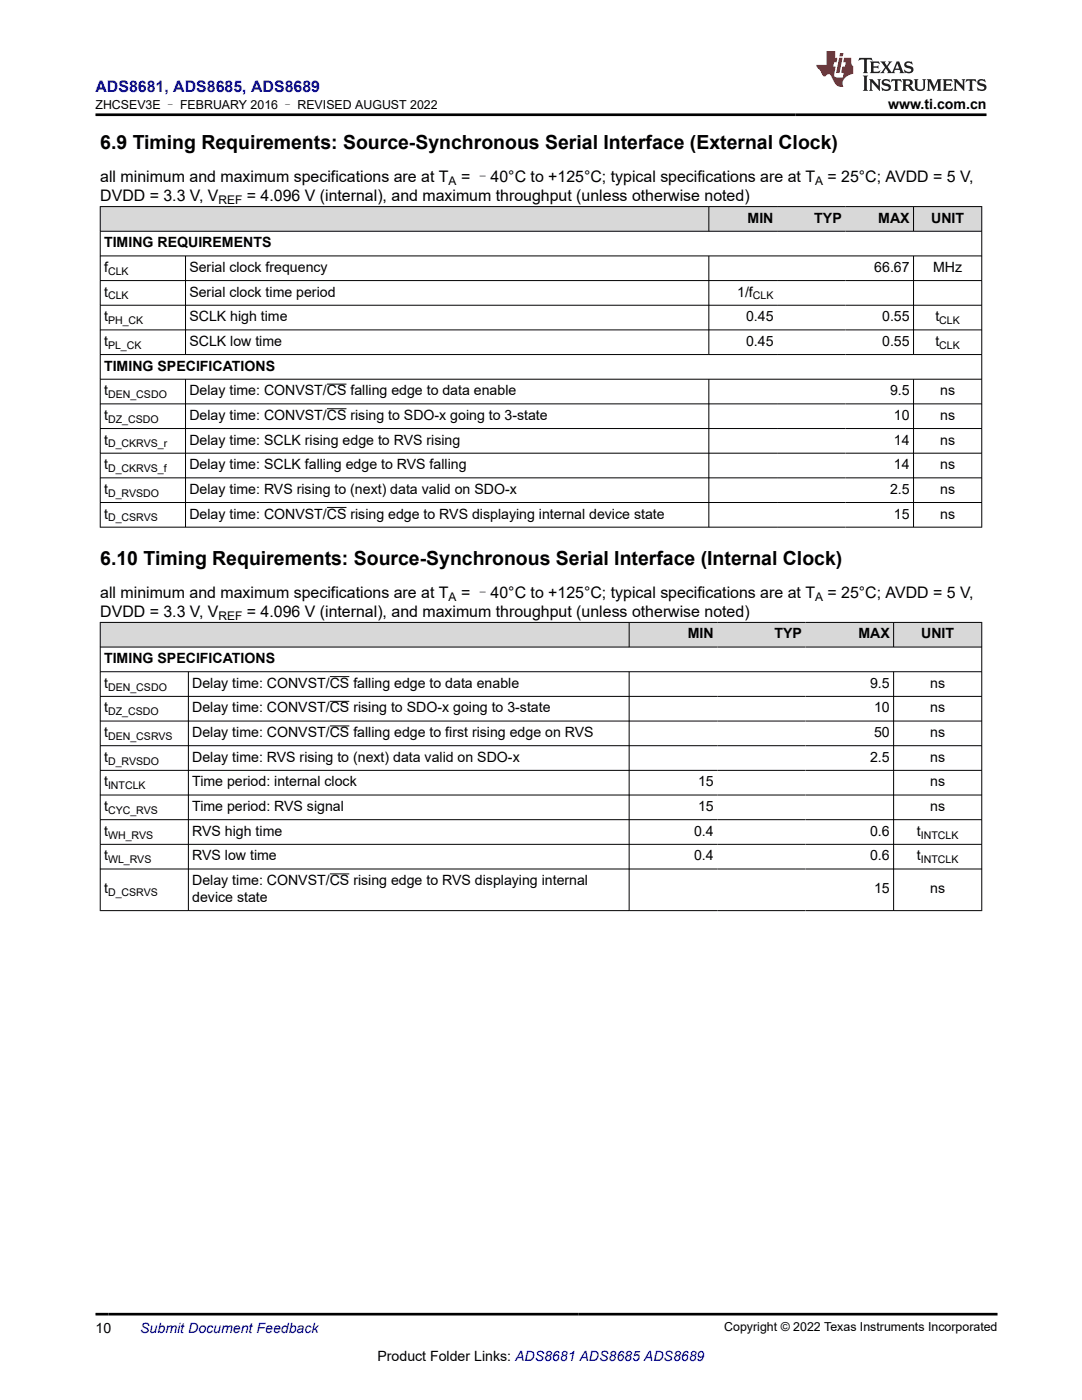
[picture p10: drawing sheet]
<svg xmlns="http://www.w3.org/2000/svg" width="216mm" height="279mm" viewBox="0 0 216 279" stroke-linecap="round" stroke-linejoin="round" font-family="sans-serif">
<defs><g id="words">
<g font-size="3.9">
<text x="20" y="29.8">6.9 Timing Requirements: Source-Synchronous Serial Interface (External Clock)</text>
<text x="20" y="112.8">6.10 Timing Requirements: Source-Synchronous Serial Interface (Internal Clock)</text>
</g>
<text font-size="3.2" fill="#00f" x="19.1" y="18.3">ADS8681, ADS8685, ADS8689</text>
<g font-size="3.2">
<text x="20" y="36.3">all minimum and maximum specifications are at T</text>
<text x="20" y="40.1">DVDD = 3.3 V, V</text>
<text x="49.3" y="40.1">= 4.096 V (internal), and maximum throughput (unless otherwise noted)</text>
<text x="92" y="36.3">= –40°C to +125°C; typical specifications are at T</text>
<text x="165.1" y="36.3">= 25°C; AVDD = 5 V,</text>
<text x="20" y="119.3">all minimum and maximum specifications are at T</text>
<text x="92" y="119.3">= –40°C to +125°C; typical specifications are at T</text>
<text x="165.1" y="119.3">= 25°C; AVDD = 5 V,</text>
<text x="20" y="123.1">DVDD = 3.3 V, V</text>
<text x="49.3" y="123.1">= 4.096 V (internal), and maximum throughput (unless otherwise noted)</text>
</g>
<g font-size="2.8">
<text x="177.2" y="21.7">www.ti.com.cn</text>
<text x="149.2" y="44.4">MIN</text>
<text x="162.5" y="44.4">TYP</text>
<text x="175.2" y="44.4">MAX</text>
<text x="185.8" y="44.4">UNIT</text>
<text x="20.8" y="49.3">TIMING REQUIREMENTS</text>
<text x="20.8" y="54.3">f</text>
<text x="20.8" y="59.2">t</text>
<text x="37.8" y="54.3">Serial clock frequency</text>
<text x="37.8" y="59.2">Serial clock time period</text>
<text x="147.1" y="59.2">1/f</text>
<text x="174.5" y="54.3">66.67</text>
<text x="186.2" y="54.3">MHz</text>
<text x="20.8" y="64.1">t</text>
<text x="37.8" y="64.1">SCLK high time</text>
<text x="148.9" y="64.1">0.45</text>
<text x="176" y="64.1">0.55</text>
<text x="186.6" y="64.1">t</text>
<text x="20.8" y="69">t</text>
<text x="37.8" y="69">SCLK low time</text>
<text x="148.9" y="69">0.45</text>
<text x="176" y="69">0.55</text>
<text x="186.6" y="69">t</text>
<text x="20.8" y="74">TIMING SPECIFICATIONS</text>
<text x="20.8" y="78.9">t</text>
<text x="20.8" y="83.8">t</text>
<text x="37.8" y="78.9">Delay time: CONVST/CS falling edge to data enable</text>
<text x="37.8" y="83.8">Delay time: CONVST/CS rising to SDO-x going to 3-state</text>
<text x="177.6" y="78.9">9.5</text>
<text x="178.4" y="83.8">10</text>
<text x="187.6" y="78.9">ns</text>
<text x="187.6" y="83.8">ns</text>
<text x="20.8" y="88.7">t</text>
<text x="37.8" y="88.7">Delay time: SCLK rising edge to RVS rising</text>
<text x="178.4" y="88.7">14</text>
<text x="187.6" y="88.7">ns</text>
<text x="20.8" y="93.6">t</text>
<text x="37.8" y="93.6">Delay time: SCLK falling edge to RVS falling</text>
<text x="178.4" y="93.6">14</text>
<text x="187.6" y="93.6">ns</text>
<text x="20.8" y="98.6">t</text>
<text x="37.8" y="98.6">Delay time: RVS rising to (next) data valid on SDO-x</text>
<text x="177.6" y="98.6">2.5</text>
<text x="187.6" y="98.6">ns</text>
<text x="20.8" y="103.5">t</text>
<text x="37.8" y="103.5">Delay time: CONVST/CS rising edge to RVS displaying internal device state</text>
<text x="178.4" y="103.5">15</text>
<text x="187.6" y="103.5">ns</text>
<text x="137.3" y="127.4">MIN</text>
<text x="154.5" y="127.4">TYP</text>
<text x="171.3" y="127.4">MAX</text>
<text x="183.8" y="127.4">UNIT</text>
<text x="20.8" y="132.3">TIMING SPECIFICATIONS</text>
<text x="20.8" y="137.2">t</text>
<text x="38.4" y="137.2">Delay time: CONVST/CS falling edge to data enable</text>
<text x="173.6" y="137.2">9.5</text>
<text x="185.6" y="137.2">ns</text>
<text x="20.8" y="142.2">t</text>
<text x="38.4" y="142.2">Delay time: CONVST/CS rising to SDO-x going to 3-state</text>
<text x="174.4" y="142.2">10</text>
<text x="185.6" y="142.2">ns</text>
<text x="20.8" y="147.1">t</text>
<text x="38.4" y="147.1">Delay time: CONVST/CS falling edge to first rising edge on RVS</text>
<text x="174.4" y="147.1">50</text>
<text x="185.6" y="147.1">ns</text>
<text x="20.8" y="152">t</text>
<text x="38.4" y="152">Delay time: RVS rising to (next) data valid on SDO-x</text>
<text x="173.6" y="152">2.5</text>
<text x="185.6" y="152">ns</text>
<text x="20.8" y="156.9">t</text>
<text x="20.8" y="161.9">t</text>
<text x="38.4" y="156.9">Time period: internal clock</text>
<text x="38.4" y="161.9">Time period: RVS signal</text>
<text x="139.3" y="156.9">15</text>
<text x="139.3" y="161.9">15</text>
<text x="185.6" y="156.9">ns</text>
<text x="185.6" y="161.9">ns</text>
<text x="20.8" y="166.8">t</text>
<text x="38.4" y="166.8">RVS high time</text>
<text x="138.5" y="166.8">0.4</text>
<text x="173.6" y="166.8">0.6</text>
<text x="182.9" y="166.8">t</text>
<text x="20.8" y="171.7">t</text>
<text x="38.4" y="171.7">RVS low time</text>
<text x="138.5" y="171.7">0.4</text>
<text x="173.6" y="171.7">0.6</text>
<text x="182.9" y="171.7">t</text>
<text x="20.8" y="178.3">t</text>
<text x="38.4" y="176.6">Delay time: CONVST/CS rising edge to RVS displaying internal</text>
<text x="174.4" y="178.3">15</text>
<text x="185.6" y="178.3">ns</text>
<text x="38.4" y="180">device state</text>
<text x="19.1" y="266">10</text>
<text x="75.3" y="271.7">Product Folder Links: ADS8681 ADS8685 ADS8689</text>
</g>
<text font-size="2.8" fill="#00f" x="28" y="266">Submit Document Feedback</text>
<g font-size="2.5">
<text x="19" y="21.8">ZHCSEV3E – FEBRUARY 2016 – REVISED AUGUST 2022</text>
<text x="144.5" y="265.7">Copyright © 2022 Texas Instruments Incorporated</text>
</g>
<g font-size="2.4">
<text x="43.6" y="40.7">REF</text>
<text x="89.5" y="36.9">A</text>
<text x="162.6" y="36.9">A</text>
<text x="89.5" y="119.9">A</text>
<text x="162.6" y="119.9">A</text>
<text x="43.6" y="123.7">REF</text>
</g>
<g font-size="2.1">
<text x="21.6" y="54.8">CLK</text>
<text x="21.6" y="59.8">CLK</text>
<text x="150.2" y="59.8">CLK</text>
<text x="21.6" y="64.7">PH_CK</text>
<text x="187.4" y="64.7">CLK</text>
<text x="21.6" y="69.6">PL_CK</text>
<text x="187.4" y="69.6">CLK</text>
<text x="21.6" y="79.4">DEN_CSDO</text>
<text x="21.6" y="84.4">DZ_CSDO</text>
<text x="21.6" y="89.3">D_CKRVS_r</text>
<text x="21.6" y="94.2">D_CKRVS_f</text>
<text x="21.6" y="99.1">D_RVSDO</text>
<text x="21.6" y="104">D_CSRVS</text>
<text x="21.6" y="137.8">DEN_CSDO</text>
<text x="21.6" y="142.7">DZ_CSDO</text>
<text x="21.6" y="147.7">DEN_CSRVS</text>
<text x="21.6" y="152.6">D_RVSDO</text>
<text x="21.6" y="157.5">INTCLK</text>
<text x="21.6" y="162.4">CYC_RVS</text>
<text x="21.6" y="167.3">WH_RVS</text>
<text x="183.7" y="167.3">INTCLK</text>
<text x="21.6" y="172.3">WL_RVS</text>
<text x="183.7" y="172.3">INTCLK</text>
<text x="21.6" y="178.9">D_CSRVS</text>
</g>
</g></defs>
<g fill="#d8d8d8">
<path d="M20 41.2h175.9v5h-175.9z" fill-rule="evenodd"/>
<path d="M20.1 41.3h121.3v4.8h-121.3z" fill-rule="evenodd"/>
<path d="M141.5 41.3h13.6v4.8h-13.6z" fill-rule="evenodd"/>
<path d="M155.1 41.3h13.6v4.8h-13.6z" fill-rule="evenodd"/>
<path d="M168.7 41.3h13.5v4.8h-13.5z" fill-rule="evenodd"/>
<path d="M182.3 41.3h13.5v4.8h-13.5z" fill-rule="evenodd"/>
</g>
<g fill="none" stroke="#000" stroke-width=".2">
<path d="M19.9 41.2h176.1M19.9 46.2h176.1M19.9 51.1h176.1M19.9 56h176.1M20 41.2v64.1M37 51.1v19.7M141.4 41.2v5M141.4 51.1v19.7M182.3 41.2v5M182.3 51.1v19.7M195.9 41.2v64.1M19.9 60.9h176.1"/>
<path d="M19.9 65.8h176.1M19.9 70.8h176.1M19.9 75.7h176.1M37 75.7v29.6M65.2 76.7h3.9M141.4 75.7v29.6M182.3 75.7v29.6M19.9 80.6h176.1M19.9 85.5h176.1M19.9 90.4h176.1M19.9 95.4h176.1M65.2 81.6h3.9"/>
<path d="M19.9 100.3h176.1M19.9 105.2h176.1M65.2 101.3h3.9"/>
</g>
<g fill="#d8d8d8">
<path d="M20 124.2h175.9v4.9h-175.9z" fill-rule="evenodd"/>
<path d="M20.1 124.3h105.4v4.8h-105.4z" fill-rule="evenodd"/>
<path d="M125.6 124.3h17.5v4.8h-17.5z" fill-rule="evenodd"/>
<path d="M143.1 124.3h17.6v4.8h-17.6z" fill-rule="evenodd"/>
<path d="M160.7 124.3h17.5v4.8h-17.5z" fill-rule="evenodd"/>
<path d="M178.4 124.3h17.4v4.8h-17.4z" fill-rule="evenodd"/>
</g>
<g fill="none" stroke="#000" stroke-width=".2">
<path d="M19.9 124.2h176.1M19.9 129.1h176.1M19.9 134.1h176.1M19.9 139h176.1M20 124.2v57.6M37.6 134.1v47.7M65.8 135h3.9M65.8 140h3.9M125.5 134.1v47.7M125.5 124.2v5M178.3 124.2v5M178.3 134.1v47.7"/>
<path d="M195.9 124.2v57.6M19.9 143.9h176.1M19.9 148.8h176.1M19.9 153.7h176.1M19.9 158.7h176.1M65.8 144.9h3.9M19.9 163.6h176.1M19.9 168.5h176.1M19.9 173.4h176.1M65.8 174.4h3.9M19.9 181.7h176.1"/>
</g>
<path d="M171.5 11.6l-.2 .5 .5-.2h.6v.1v2.2l-.2 .4h1l-.2-.4v-2.2v-.1h.5l.6 .2-.2-.5zM173.6 12.3l.2 .4v1.5l-.2 .4h1.9l.1-.6a1.08 1.08 0 0 1-1.3 .2v-.7h.6l.4 .2v-.7l-.4 .2h-.6v-.5l.2-.2a1 1 0 0 1 1 .3l-.1-.5zM175.7 12.3l.9 1.1-1 1.2h.9l-.2-.2 .5-.8 .4 .8-.2 .2h1.6l-.2-.2 .2-.5h.9l.1 .5-.1 .2h.9l-.2-.3-.8-2h-.5l-.9 2.2-.9-1.1 .9-1.1h-.8l.2 .2-.4 .6-.4-.6 .2-.2zM179 12.7l.4 1h-.7zM180.7 12.4a.65 .65 0 0 0-.2 .7 .65 .65 0 0 0 .6 .5l.6 .1 .1 .3a.79 .79 0 0 1-.7 .4 .79 .79 0 0 1-.7-.5l.1 .7 .2-.1a.93 .93 0 0 0 1.1 .1 .93 .93 0 0 0 .4-1 1.46 1.46 0 0 0-1.2-.6l-.1-.3a1.09 1.09 0 0 1 1.2 .2l-.2-.6-.1 .1-.5-.2zM172.2 15.1l.2 .4v2.2l-.2 .4h1l-.2-.4v-2.2l.2-.4zM173.4 15.8l.2 .4v1.5l-.2 .4h.8l-.3-.4 .1-1.3 1.6 1.8v-2l.2-.4h-.7l.1 .2 .1 1.1-1.2-1.3zM176.2 15.9a.65 .65 0 0 0-.2 .8 .65 .65 0 0 0 .6 .4l.6 .2 .1 .2a.79 .79 0 0 1-.7 .4 .79 .79 0 0 1-.7-.5l.1 .7 .2-.1a.93 .93 0 0 0 1.1 .1 .93 .93 0 0 0 .4-.9 1.46 1.46 0 0 0-1.2-.6l-.1-.4a1.09 1.09 0 0 1 1.2 .2l-.1-.6-.2 .1-.5-.1zM177.9 15.8l-.1 .6a.63 .63 0 0 1 .8-.3v1.6l-.3 .4h1l-.2-.4v-1.6a.66 .66 0 0 1 .8 .3l-.1-.6zM180 15.8l.2 .4v1.5l-.2 .4h1l-.2-.2-.1-.7h.5l.1 .2a.79 .79 0 0 0 1.2 .6l-1-.9a.61 .61 0 0 0 .6-.6 .61 .61 0 0 0-.5-.7zM180.8 16.1h.1a.47 .47 0 0 1 .5 .1 .47 .47 0 0 1 .1 .5l-.1 .1-.7 .1zM182.3 15.8l.2 .2a2.27 2.27 0 0 0 .4 2 1.04 1.04 0 0 0 1.7-.7v-1.3l.2-.2h-.8l.2 .4v1.1a.6 .6 0 0 1-.6 .6 .6 .6 0 0 1-.6-.6v-1.1l.3-.4zM184.9 15.8l.2 .4v1.5l-.2 .4h.8l-.3-.4v-1.4l.9 1.9 .9-1.9v1.4l-.3 .4h1l-.2-.4v-1.5l.2-.4h-.8l-.7 1.5-.6-1.5zM188.1 15.8l.2 .4v1.5l-.2 .4h1.9l.1-.6a1.09 1.09 0 0 1-1.3 .2v-.7h.6l.4 .2v-.6l-.4 .2h-.6v-.6l.2-.1a1.01 1.01 0 0 1 1 .3l-.1-.6zM190.2 15.8l.3 .4v1.5l-.3 .4h.8l-.2-.4v-1.3l1.6 1.8v-2l.2-.4h-.7l.2 .2v1.1l-1.2-1.3zM192.8 15.8l-.1 .6a.63 .63 0 0 1 .8-.3v1.6l-.3 .4h1l-.2-.4v-1.6a.66 .66 0 0 1 .8 .3l-.1-.6zM195.2 15.9a.65 .65 0 0 0-.2 .8 .65 .65 0 0 0 .6 .4l.6 .2 .2 .2a.79 .79 0 0 1-.7 .4 .79 .79 0 0 1-.7-.5l.1 .7 .2-.1a.93 .93 0 0 0 1 .1 .93 .93 0 0 0 .5-.9 1.46 1.46 0 0 0-1.3-.6v-.4a1.09 1.09 0 0 1 1.2 .2l-.2-.6-.2 .1-.5-.1z" fill="#231f20"/>
<path d="M164.9 10.2v2.8h-2l.1 .3 .8 1a.95 .95 0 0 0 1 .9 .59 .59 0 0 1 .5-.4 .59 .59 0 0 1 .5 .4l.4 .7a1.59 1.59 0 0 0 2.1 1.4 1.61 1.61 0 0 1 1-2.3l1-.3-.1-1.5a1.59 1.59 0 0 1-.3-1.7h-1.5l-.2 .9h.6l-.2 .9h-.5l-.2 1v.2l.4 .1-.1 .9h-.7a.73 .73 0 0 1-1-.7l.3-1.5h-.5l.1-.9h.5l.2-.9h-.5v-1.3zM167.4 11.5l-.6 3.1h.7l.6-3.1zM167.6 10.6l-.1 .6h.7l.1-.6z" fill="#ed1c24"/>
<path d="M19.1 22.9h177.8M19.1 262.3h179.9" fill="none" stroke="#000" stroke-width=".53"/>
<use href="#words"/>
</svg>
